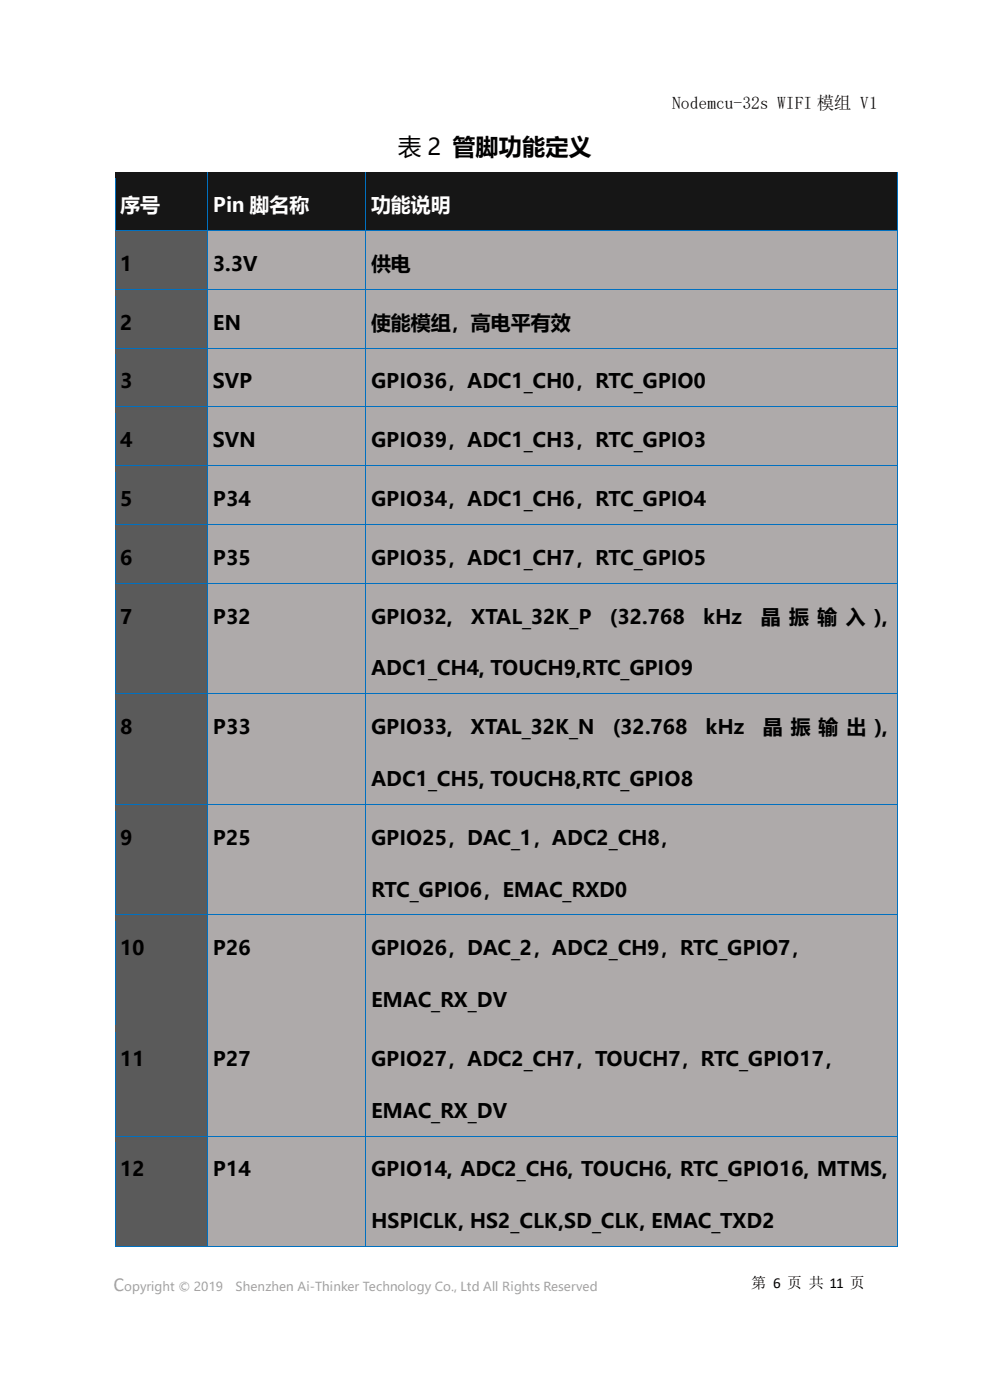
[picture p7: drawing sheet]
<svg xmlns="http://www.w3.org/2000/svg" width="210mm" height="297mm" viewBox="0 0 210 297" stroke-linecap="round" stroke-linejoin="round" font-family="sans-serif">
<defs><g id="words">
<text font-size="4.9" x="84.4" y="32.9">表 2 管脚功能定义</text>
<g font-size="4.2" fill="#fff">
<text x="25.5" y="45.1">序号</text>
<text x="45.1" y="45.1">Pin 脚名称</text>
<text x="78.7" y="45.1">功能说明</text>
</g>
<g font-size="4.2">
<text x="25.5" y="57.5">1</text>
<text x="45.1" y="57.5">3.3V</text>
<text x="78.7" y="57.5">供电</text>
<text x="25.5" y="70">2</text>
<text x="45.1" y="70">EN</text>
<text x="78.7" y="70">使能模组，高电平有效</text>
<text x="25.5" y="82.4">3</text>
<text x="45.1" y="82.4">SVP</text>
<text x="78.7" y="82.4">GPIO36，ADC1_CH0，RTC_GPIO0</text>
<text x="25.5" y="94.9">4</text>
<text x="45.1" y="94.9">SVN</text>
<text x="78.7" y="94.9">GPIO39，ADC1_CH3，RTC_GPIO3</text>
<text x="25.5" y="107.3">5</text>
<text x="45.1" y="107.3">P34</text>
<text x="78.7" y="107.3">GPIO34，ADC1_CH6，RTC_GPIO4</text>
<text x="25.5" y="119.8">6</text>
<text x="45.1" y="119.8">P35</text>
<text x="78.7" y="119.8">GPIO35，ADC1_CH7，RTC_GPIO5</text>
<text x="25.5" y="132.3">7</text>
<text x="45.1" y="132.3">P32</text>
<text x="78.7" y="132.3">GPIO32,</text>
<text x="99.9" y="132.3">XTAL_32K_P</text>
<text x="129.4" y="132.3">(32.768</text>
<text x="149.1" y="132.3">kHz</text>
<text x="161.4" y="132.3">晶 振 输 入 ),</text>
<text x="78.7" y="143.3">ADC1_CH4, TOUCH9,RTC_GPIO9</text>
<text x="25.5" y="155.7">8</text>
<text x="45.1" y="155.7">P33</text>
<text x="78.7" y="155.7">GPIO33,</text>
<text x="99.8" y="155.7">XTAL_32K_N</text>
<text x="130" y="155.7">(32.768</text>
<text x="149.7" y="155.7">kHz</text>
<text x="161.8" y="155.7">晶 振 输 出 ),</text>
<text x="78.7" y="166.8">ADC1_CH5, TOUCH8,RTC_GPIO8</text>
<text x="25.5" y="179.2">9</text>
<text x="45.1" y="179.2">P25</text>
<text x="78.7" y="179.2">GPIO25，DAC_1，ADC2_CH8，</text>
<text x="78.7" y="190.2">RTC_GPIO6，EMAC_RXD0</text>
<text x="25.5" y="202.7">10</text>
<text x="45.1" y="202.7">P26</text>
<text x="78.7" y="202.7">GPIO26，DAC_2，ADC2_CH9，RTC_GPIO7，</text>
<text x="78.7" y="213.7">EMAC_RX_DV</text>
<text x="25.5" y="226.1">11</text>
<text x="45.1" y="226.1">P27</text>
<text x="78.7" y="226.1">GPIO27，ADC2_CH7，TOUCH7，RTC_GPIO17，</text>
<text x="78.7" y="237.1">EMAC_RX_DV</text>
<text x="25.5" y="249.6">12</text>
<text x="45.1" y="249.6">P14</text>
<text x="78.7" y="249.6">GPIO14, ADC2_CH6, TOUCH6, RTC_GPIO16, MTMS,</text>
<text x="78.7" y="260.6">HSPICLK, HS2_CLK,SD_CLK, EMAC_TXD2</text>
</g>
<text font-size="4.2" fill="#a4a4a4" x="24.1" y="273.9">C</text>
<text font-size="3.7" x="142.6" y="23.2">Nodemcu-32s WIFI 模组 V1</text>
<text font-size="3.2" x="159.3" y="273.3">第 6 页 共 11 页</text>
<g font-size="2.6" fill="#a4a4a4">
<text x="26.3" y="273.9">opyright © 2019</text>
<text x="50" y="273.9">Shenzhen Ai-Thinker Technology Co., Ltd All Rights Reserved</text>
</g>
</g></defs>
<g fill="#161616">
<path d="M24.5 36.6h19.5v12.3h-19.5z" fill-rule="evenodd"/>
<path d="M25.5 37.9h16.5v11h-16.5z" fill-rule="evenodd"/>
<path d="M44.1 36.6h33.3v12.3h-33.3z" fill-rule="evenodd"/>
<path d="M45.1 37.9h30.4v11h-30.4z" fill-rule="evenodd"/>
<path d="M77.6 36.6h112.7v12.3h-112.7z" fill-rule="evenodd"/>
<path d="M78.7 37.9h109.7v11h-109.7z" fill-rule="evenodd"/>
</g>
<g fill="#0070c0">
<path d="M24.3 36.4h.2v1.5h-.2z" fill-rule="evenodd"/>
<path d="M24.3 36.4h.2v.2h-.2z" fill-rule="evenodd"/>
</g>
<path d="M24.5 36.5h19.5" fill="none" stroke="#0070c0" stroke-width=".21"/>
<path d="M24.5 36.6h19.5v1.3h-19.5z" fill-rule="evenodd" fill="#161616"/>
<g fill="#0070c0">
<path d="M44 36.6h.1v1.3h-.1z" fill-rule="evenodd"/>
<path d="M44 36.4h.1v.2h-.1z" fill-rule="evenodd"/>
</g>
<path d="M44.1 36.5h33.4" fill="none" stroke="#0070c0" stroke-width=".21"/>
<path d="M44.1 36.6h33.4v1.3h-33.4z" fill-rule="evenodd" fill="#161616"/>
<g fill="#0070c0">
<path d="M77.5 36.6h.2v1.3h-.2z" fill-rule="evenodd"/>
<path d="M77.5 36.4h.2v.2h-.2z" fill-rule="evenodd"/>
</g>
<path d="M77.7 36.5h112.6" fill="none" stroke="#0070c0" stroke-width=".21"/>
<path d="M77.7 36.6h112.6v1.3h-112.6z" fill-rule="evenodd" fill="#161616"/>
<g fill="#0070c0">
<path d="M190.3 36.4h.2v1.5h-.2z" fill-rule="evenodd"/>
<path d="M190.3 36.4h.2v.2h-.2z" fill-rule="evenodd"/>
</g>
<path d="M24.4 37.9v11M44 37.9v11M77.6 37.9v11M190.4 37.9v11" fill="none" stroke="#0070c0" stroke-width=".21"/>
<g fill="#5a5a5a">
<path d="M24.5 49h19.5v12.3h-19.5z" fill-rule="evenodd"/>
<path d="M25.5 50.3h16.5v11h-16.5z" fill-rule="evenodd"/>
</g>
<g fill="#aeaaaa">
<path d="M44.1 49h33.3v12.3h-33.3z" fill-rule="evenodd"/>
<path d="M45.1 50.3h30.4v11h-30.4z" fill-rule="evenodd"/>
<path d="M77.6 49h112.7v12.3h-112.7z" fill-rule="evenodd"/>
<path d="M78.7 50.3h109.7v11h-109.7z" fill-rule="evenodd"/>
</g>
<path d="M24.3 48.9h.2v1.4h-.2z" fill-rule="evenodd" fill="#0070c0"/>
<path d="M24.5 49h19.5" fill="none" stroke="#0070c0" stroke-width=".21"/>
<path d="M24.5 49h19.5v1.3h-19.5z" fill-rule="evenodd" fill="#5a5a5a"/>
<path d="M44 48.9h.1v1.4h-.1z" fill-rule="evenodd" fill="#0070c0"/>
<path d="M44.1 49h33.4" fill="none" stroke="#0070c0" stroke-width=".21"/>
<path d="M44.1 49h33.4v1.3h-33.4z" fill-rule="evenodd" fill="#aeaaaa"/>
<path d="M77.5 48.9h.2v1.4h-.2z" fill-rule="evenodd" fill="#0070c0"/>
<path d="M77.7 49h112.6" fill="none" stroke="#0070c0" stroke-width=".21"/>
<path d="M77.7 49h112.6v1.3h-112.6z" fill-rule="evenodd" fill="#aeaaaa"/>
<path d="M190.3 48.9h.2v1.4h-.2z" fill-rule="evenodd" fill="#0070c0"/>
<path d="M24.4 50.3v11M44 50.3v11M77.6 50.3v11M190.4 50.3v11" fill="none" stroke="#0070c0" stroke-width=".21"/>
<g fill="#5a5a5a">
<path d="M24.5 61.5h19.5v12.3h-19.5z" fill-rule="evenodd"/>
<path d="M25.5 62.8h16.5v11h-16.5z" fill-rule="evenodd"/>
</g>
<g fill="#aeaaaa">
<path d="M44.1 61.5h33.3v12.3h-33.3z" fill-rule="evenodd"/>
<path d="M45.1 62.8h30.4v11h-30.4z" fill-rule="evenodd"/>
<path d="M77.6 61.5h112.7v12.3h-112.7z" fill-rule="evenodd"/>
<path d="M78.7 62.8h109.7v11h-109.7z" fill-rule="evenodd"/>
</g>
<path d="M24.3 61.3h.2v1.5h-.2z" fill-rule="evenodd" fill="#0070c0"/>
<path d="M24.5 61.4h19.5" fill="none" stroke="#0070c0" stroke-width=".21"/>
<path d="M24.5 61.5h19.5v1.3h-19.5z" fill-rule="evenodd" fill="#5a5a5a"/>
<path d="M44 61.3h.1v1.5h-.1z" fill-rule="evenodd" fill="#0070c0"/>
<path d="M44.1 61.4h33.4" fill="none" stroke="#0070c0" stroke-width=".21"/>
<path d="M44.1 61.5h33.4v1.3h-33.4z" fill-rule="evenodd" fill="#aeaaaa"/>
<path d="M77.5 61.3h.2v1.5h-.2z" fill-rule="evenodd" fill="#0070c0"/>
<path d="M77.7 61.4h112.6" fill="none" stroke="#0070c0" stroke-width=".21"/>
<path d="M77.7 61.5h112.6v1.3h-112.6z" fill-rule="evenodd" fill="#aeaaaa"/>
<path d="M190.3 61.3h.2v1.5h-.2z" fill-rule="evenodd" fill="#0070c0"/>
<path d="M24.4 62.8v11M44 62.8v11M77.6 62.8v11M190.4 62.8v11" fill="none" stroke="#0070c0" stroke-width=".21"/>
<g fill="#5a5a5a">
<path d="M24.5 73.9h19.5v12.3h-19.5z" fill-rule="evenodd"/>
<path d="M25.5 75.2h16.5v11h-16.5z" fill-rule="evenodd"/>
</g>
<g fill="#aeaaaa">
<path d="M44.1 73.9h33.3v12.3h-33.3z" fill-rule="evenodd"/>
<path d="M45.1 75.2h30.4v11h-30.4z" fill-rule="evenodd"/>
<path d="M77.6 73.9h112.7v12.3h-112.7z" fill-rule="evenodd"/>
<path d="M78.7 75.2h109.7v11h-109.7z" fill-rule="evenodd"/>
</g>
<path d="M24.3 73.8h.2v1.4h-.2z" fill-rule="evenodd" fill="#0070c0"/>
<path d="M24.5 73.9h19.5" fill="none" stroke="#0070c0" stroke-width=".21"/>
<path d="M24.5 73.9h19.5v1.3h-19.5z" fill-rule="evenodd" fill="#5a5a5a"/>
<path d="M44 73.8h.1v1.4h-.1z" fill-rule="evenodd" fill="#0070c0"/>
<path d="M44.1 73.9h33.4" fill="none" stroke="#0070c0" stroke-width=".21"/>
<path d="M44.1 73.9h33.4v1.3h-33.4z" fill-rule="evenodd" fill="#aeaaaa"/>
<path d="M77.5 73.8h.2v1.4h-.2z" fill-rule="evenodd" fill="#0070c0"/>
<path d="M77.7 73.9h112.6" fill="none" stroke="#0070c0" stroke-width=".21"/>
<path d="M77.7 73.9h112.6v1.3h-112.6z" fill-rule="evenodd" fill="#aeaaaa"/>
<path d="M190.3 73.8h.2v1.4h-.2z" fill-rule="evenodd" fill="#0070c0"/>
<path d="M24.4 75.2v11M44 75.2v11M77.6 75.2v11M190.4 75.2v11" fill="none" stroke="#0070c0" stroke-width=".21"/>
<g fill="#5a5a5a">
<path d="M24.5 86.4h19.5v12.3h-19.5z" fill-rule="evenodd"/>
<path d="M25.5 87.7h16.5v11h-16.5z" fill-rule="evenodd"/>
</g>
<g fill="#aeaaaa">
<path d="M44.1 86.4h33.3v12.3h-33.3z" fill-rule="evenodd"/>
<path d="M45.1 87.7h30.4v11h-30.4z" fill-rule="evenodd"/>
<path d="M77.6 86.4h112.7v12.3h-112.7z" fill-rule="evenodd"/>
<path d="M78.7 87.7h109.7v11h-109.7z" fill-rule="evenodd"/>
</g>
<path d="M24.3 86.2h.2v1.5h-.2z" fill-rule="evenodd" fill="#0070c0"/>
<path d="M24.5 86.3h19.5" fill="none" stroke="#0070c0" stroke-width=".21"/>
<path d="M24.5 86.4h19.5v1.3h-19.5z" fill-rule="evenodd" fill="#5a5a5a"/>
<path d="M44 86.2h.1v1.5h-.1z" fill-rule="evenodd" fill="#0070c0"/>
<path d="M44.1 86.3h33.4" fill="none" stroke="#0070c0" stroke-width=".21"/>
<path d="M44.1 86.4h33.4v1.3h-33.4z" fill-rule="evenodd" fill="#aeaaaa"/>
<path d="M77.5 86.2h.2v1.5h-.2z" fill-rule="evenodd" fill="#0070c0"/>
<path d="M77.7 86.3h112.6" fill="none" stroke="#0070c0" stroke-width=".21"/>
<path d="M77.7 86.4h112.6v1.3h-112.6z" fill-rule="evenodd" fill="#aeaaaa"/>
<path d="M190.3 86.2h.2v1.5h-.2z" fill-rule="evenodd" fill="#0070c0"/>
<path d="M24.4 87.7v11M44 87.7v11M77.6 87.7v11M190.4 87.7v11" fill="none" stroke="#0070c0" stroke-width=".21"/>
<g fill="#5a5a5a">
<path d="M24.5 98.8h19.5v12.3h-19.5z" fill-rule="evenodd"/>
<path d="M25.5 100.1h16.5v11h-16.5z" fill-rule="evenodd"/>
</g>
<g fill="#aeaaaa">
<path d="M44.1 98.8h33.3v12.3h-33.3z" fill-rule="evenodd"/>
<path d="M45.1 100.1h30.4v11h-30.4z" fill-rule="evenodd"/>
<path d="M77.6 98.8h112.7v12.3h-112.7z" fill-rule="evenodd"/>
<path d="M78.7 100.1h109.7v11h-109.7z" fill-rule="evenodd"/>
</g>
<path d="M24.3 98.7h.2v1.4h-.2z" fill-rule="evenodd" fill="#0070c0"/>
<path d="M24.5 98.7h19.5" fill="none" stroke="#0070c0" stroke-width=".21"/>
<path d="M24.5 98.8h19.5v1.3h-19.5z" fill-rule="evenodd" fill="#5a5a5a"/>
<path d="M44 98.7h.1v1.4h-.1z" fill-rule="evenodd" fill="#0070c0"/>
<path d="M44.1 98.7h33.4" fill="none" stroke="#0070c0" stroke-width=".21"/>
<path d="M44.1 98.8h33.4v1.3h-33.4z" fill-rule="evenodd" fill="#aeaaaa"/>
<path d="M77.5 98.7h.2v1.4h-.2z" fill-rule="evenodd" fill="#0070c0"/>
<path d="M77.7 98.7h112.6" fill="none" stroke="#0070c0" stroke-width=".21"/>
<path d="M77.7 98.8h112.6v1.3h-112.6z" fill-rule="evenodd" fill="#aeaaaa"/>
<path d="M190.3 98.7h.2v1.4h-.2z" fill-rule="evenodd" fill="#0070c0"/>
<path d="M24.4 100.1v11M44 100.1v11M77.6 100.1v11M190.4 100.1v11" fill="none" stroke="#0070c0" stroke-width=".21"/>
<g fill="#5a5a5a">
<path d="M24.5 111.4h19.5v12.2h-19.5z" fill-rule="evenodd"/>
<path d="M25.5 112.6h16.5v11h-16.5z" fill-rule="evenodd"/>
</g>
<g fill="#aeaaaa">
<path d="M44.1 111.4h33.3v12.2h-33.3z" fill-rule="evenodd"/>
<path d="M45.1 112.6h30.4v11h-30.4z" fill-rule="evenodd"/>
<path d="M77.6 111.4h112.7v12.2h-112.7z" fill-rule="evenodd"/>
<path d="M78.7 112.6h109.7v11h-109.7z" fill-rule="evenodd"/>
</g>
<path d="M24.3 111.1h.2v1.5h-.2z" fill-rule="evenodd" fill="#0070c0"/>
<path d="M24.5 111.2h19.5" fill="none" stroke="#0070c0" stroke-width=".21"/>
<path d="M24.5 111.3h19.5v1.3h-19.5z" fill-rule="evenodd" fill="#5a5a5a"/>
<path d="M44 111.1h.1v1.5h-.1z" fill-rule="evenodd" fill="#0070c0"/>
<path d="M44.1 111.2h33.4" fill="none" stroke="#0070c0" stroke-width=".21"/>
<path d="M44.1 111.3h33.4v1.3h-33.4z" fill-rule="evenodd" fill="#aeaaaa"/>
<path d="M77.5 111.1h.2v1.5h-.2z" fill-rule="evenodd" fill="#0070c0"/>
<path d="M77.7 111.2h112.6" fill="none" stroke="#0070c0" stroke-width=".21"/>
<path d="M77.7 111.3h112.6v1.3h-112.6z" fill-rule="evenodd" fill="#aeaaaa"/>
<path d="M190.3 111.1h.2v1.5h-.2z" fill-rule="evenodd" fill="#0070c0"/>
<path d="M24.4 112.6v11M44 112.6v11M77.6 112.6v11M190.4 112.6v11" fill="none" stroke="#0070c0" stroke-width=".21"/>
<g fill="#5a5a5a">
<path d="M24.5 123.8h19.5v23.3h-19.5z" fill-rule="evenodd"/>
<path d="M25.5 125.1h16.5v11h-16.5z" fill-rule="evenodd"/>
</g>
<g fill="#aeaaaa">
<path d="M44.1 123.8h33.3v23.3h-33.3z" fill-rule="evenodd"/>
<path d="M45.1 125.1h30.4v11h-30.4z" fill-rule="evenodd"/>
<path d="M77.6 123.8h112.7v23.3h-112.7z" fill-rule="evenodd"/>
<path d="M78.7 125.1h109.7v11h-109.7z" fill-rule="evenodd"/>
<path d="M78.7 136.1h109.7v11h-109.7z" fill-rule="evenodd"/>
</g>
<path d="M24.3 123.6h.2v1.5h-.2z" fill-rule="evenodd" fill="#0070c0"/>
<path d="M24.5 123.7h19.5" fill="none" stroke="#0070c0" stroke-width=".21"/>
<path d="M24.5 123.8h19.5v1.3h-19.5z" fill-rule="evenodd" fill="#5a5a5a"/>
<path d="M44 123.6h.1v1.5h-.1z" fill-rule="evenodd" fill="#0070c0"/>
<path d="M44.1 123.7h33.4" fill="none" stroke="#0070c0" stroke-width=".21"/>
<path d="M44.1 123.8h33.4v1.3h-33.4z" fill-rule="evenodd" fill="#aeaaaa"/>
<path d="M77.5 123.6h.2v1.5h-.2z" fill-rule="evenodd" fill="#0070c0"/>
<path d="M77.7 123.7h112.6" fill="none" stroke="#0070c0" stroke-width=".21"/>
<path d="M77.7 123.8h112.6v1.3h-112.6z" fill-rule="evenodd" fill="#aeaaaa"/>
<path d="M190.3 123.6h.2v1.5h-.2z" fill-rule="evenodd" fill="#0070c0"/>
<path d="M24.4 125.1v22M44 125.1v22M77.6 125.1v22M190.4 125.1v22" fill="none" stroke="#0070c0" stroke-width=".21"/>
<g fill="#5a5a5a">
<path d="M24.5 147.3h19.5v23.3h-19.5z" fill-rule="evenodd"/>
<path d="M25.5 148.5h16.5v11.1h-16.5z" fill-rule="evenodd"/>
</g>
<g fill="#aeaaaa">
<path d="M44.1 147.3h33.3v23.3h-33.3z" fill-rule="evenodd"/>
<path d="M45.1 148.5h30.4v11.1h-30.4z" fill-rule="evenodd"/>
<path d="M77.6 147.3h112.7v23.3h-112.7z" fill-rule="evenodd"/>
<path d="M78.7 148.5h109.7v11.1h-109.7z" fill-rule="evenodd"/>
<path d="M78.7 159.6h109.7v11h-109.7z" fill-rule="evenodd"/>
</g>
<path d="M24.3 147.1h.2v1.4h-.2z" fill-rule="evenodd" fill="#0070c0"/>
<path d="M24.5 147.2h19.5" fill="none" stroke="#0070c0" stroke-width=".21"/>
<path d="M24.5 147.3h19.5v1.2h-19.5z" fill-rule="evenodd" fill="#5a5a5a"/>
<path d="M44 147.1h.1v1.4h-.1z" fill-rule="evenodd" fill="#0070c0"/>
<path d="M44.1 147.2h33.4" fill="none" stroke="#0070c0" stroke-width=".21"/>
<path d="M44.1 147.3h33.4v1.2h-33.4z" fill-rule="evenodd" fill="#aeaaaa"/>
<path d="M77.5 147.1h.2v1.4h-.2z" fill-rule="evenodd" fill="#0070c0"/>
<path d="M77.7 147.2h112.6" fill="none" stroke="#0070c0" stroke-width=".21"/>
<path d="M77.7 147.3h112.6v1.2h-112.6z" fill-rule="evenodd" fill="#aeaaaa"/>
<path d="M190.3 147.1h.2v1.4h-.2z" fill-rule="evenodd" fill="#0070c0"/>
<path d="M24.4 148.5v22.1M44 148.5v22.1M77.6 148.5v22.1M190.4 148.5v22.1" fill="none" stroke="#0070c0" stroke-width=".21"/>
<g fill="#5a5a5a">
<path d="M24.5 170.7h19.5v23.3h-19.5z" fill-rule="evenodd"/>
<path d="M25.5 172h16.5v11h-16.5z" fill-rule="evenodd"/>
</g>
<g fill="#aeaaaa">
<path d="M44.1 170.7h33.3v23.3h-33.3z" fill-rule="evenodd"/>
<path d="M45.1 172h30.4v11h-30.4z" fill-rule="evenodd"/>
<path d="M77.6 170.7h112.7v23.3h-112.7z" fill-rule="evenodd"/>
<path d="M78.7 172h109.7v11h-109.7z" fill-rule="evenodd"/>
<path d="M78.7 183h109.7v11h-109.7z" fill-rule="evenodd"/>
</g>
<path d="M24.3 170.6h.2v1.4h-.2z" fill-rule="evenodd" fill="#0070c0"/>
<path d="M24.5 170.7h19.5" fill="none" stroke="#0070c0" stroke-width=".21"/>
<path d="M24.5 170.7h19.5v1.3h-19.5z" fill-rule="evenodd" fill="#5a5a5a"/>
<path d="M44 170.6h.1v1.4h-.1z" fill-rule="evenodd" fill="#0070c0"/>
<path d="M44.1 170.7h33.4" fill="none" stroke="#0070c0" stroke-width=".21"/>
<path d="M44.1 170.7h33.4v1.3h-33.4z" fill-rule="evenodd" fill="#aeaaaa"/>
<path d="M77.5 170.6h.2v1.4h-.2z" fill-rule="evenodd" fill="#0070c0"/>
<path d="M77.7 170.7h112.6" fill="none" stroke="#0070c0" stroke-width=".21"/>
<path d="M77.7 170.7h112.6v1.3h-112.6z" fill-rule="evenodd" fill="#aeaaaa"/>
<path d="M190.3 170.6h.2v1.4h-.2z" fill-rule="evenodd" fill="#0070c0"/>
<path d="M24.4 172v22M44 172v22M77.6 172v22M190.4 172v22" fill="none" stroke="#0070c0" stroke-width=".21"/>
<g fill="#5a5a5a">
<path d="M24.5 194.2h19.5v23.3h-19.5z" fill-rule="evenodd"/>
<path d="M25.5 195.5h16.5v11h-16.5z" fill-rule="evenodd"/>
</g>
<g fill="#aeaaaa">
<path d="M44.1 194.2h33.3v23.3h-33.3z" fill-rule="evenodd"/>
<path d="M45.1 195.5h30.4v11h-30.4z" fill-rule="evenodd"/>
<path d="M77.6 194.2h112.7v23.3h-112.7z" fill-rule="evenodd"/>
<path d="M78.7 195.5h109.7v11h-109.7z" fill-rule="evenodd"/>
<path d="M78.7 206.5h109.7v11h-109.7z" fill-rule="evenodd"/>
</g>
<path d="M24.3 194h.2v1.5h-.2z" fill-rule="evenodd" fill="#0070c0"/>
<path d="M24.5 194.1h19.5" fill="none" stroke="#0070c0" stroke-width=".21"/>
<path d="M24.5 194.2h19.5v1.3h-19.5z" fill-rule="evenodd" fill="#5a5a5a"/>
<path d="M44 194h.1v1.5h-.1z" fill-rule="evenodd" fill="#0070c0"/>
<path d="M44.1 194.1h33.4" fill="none" stroke="#0070c0" stroke-width=".21"/>
<path d="M44.1 194.2h33.4v1.3h-33.4z" fill-rule="evenodd" fill="#aeaaaa"/>
<path d="M77.5 194h.2v1.5h-.2z" fill-rule="evenodd" fill="#0070c0"/>
<path d="M77.7 194.1h112.6" fill="none" stroke="#0070c0" stroke-width=".21"/>
<path d="M77.7 194.2h112.6v1.3h-112.6z" fill-rule="evenodd" fill="#aeaaaa"/>
<path d="M190.3 194h.2v1.5h-.2z" fill-rule="evenodd" fill="#0070c0"/>
<path d="M24.4 195.5v22M44 195.5v22M77.6 195.5v22M190.4 195.5v22" fill="none" stroke="#0070c0" stroke-width=".21"/>
<g fill="#5a5a5a">
<path d="M24.5 217.7h19.5v23.2h-19.5z" fill-rule="evenodd"/>
<path d="M25.5 218.9h16.5v11h-16.5z" fill-rule="evenodd"/>
</g>
<g fill="#aeaaaa">
<path d="M44.1 217.7h33.3v23.2h-33.3z" fill-rule="evenodd"/>
<path d="M45.1 218.9h30.4v11h-30.4z" fill-rule="evenodd"/>
<path d="M77.6 217.7h112.7v23.2h-112.7z" fill-rule="evenodd"/>
<path d="M78.7 218.9h109.7v11h-109.7z" fill-rule="evenodd"/>
<path d="M78.7 229.9h109.7v11h-109.7z" fill-rule="evenodd"/>
</g>
<path d="M24.3 217.5h.2v1.4h-.2z" fill-rule="evenodd" fill="#0070c0"/>
<path d="M24.5 217.6h19.5" fill="none" stroke="#0070c0" stroke-width=".21"/>
<path d="M24.5 217.7h19.5v1.2h-19.5z" fill-rule="evenodd" fill="#5a5a5a"/>
<path d="M44 217.5h.1v1.4h-.1z" fill-rule="evenodd" fill="#0070c0"/>
<path d="M44.1 217.6h33.4" fill="none" stroke="#0070c0" stroke-width=".21"/>
<path d="M44.1 217.7h33.4v1.2h-33.4z" fill-rule="evenodd" fill="#aeaaaa"/>
<path d="M77.5 217.5h.2v1.4h-.2z" fill-rule="evenodd" fill="#0070c0"/>
<path d="M77.7 217.6h112.6" fill="none" stroke="#0070c0" stroke-width=".21"/>
<path d="M77.7 217.7h112.6v1.2h-112.6z" fill-rule="evenodd" fill="#aeaaaa"/>
<path d="M190.3 217.5h.2v1.4h-.2z" fill-rule="evenodd" fill="#0070c0"/>
<path d="M24.4 218.9v22M44 218.9v22M77.6 218.9v22M190.4 218.9v22" fill="none" stroke="#0070c0" stroke-width=".21"/>
<g fill="#5a5a5a">
<path d="M24.5 241.1h19.5v23.3h-19.5z" fill-rule="evenodd"/>
<path d="M25.5 242.4h16.5v11h-16.5z" fill-rule="evenodd"/>
</g>
<g fill="#aeaaaa">
<path d="M44.1 241.1h33.3v23.3h-33.3z" fill-rule="evenodd"/>
<path d="M45.1 242.4h30.4v11h-30.4z" fill-rule="evenodd"/>
<path d="M77.6 241.1h112.7v23.3h-112.7z" fill-rule="evenodd"/>
<path d="M78.7 242.4h109.7v11h-109.7z" fill-rule="evenodd"/>
<path d="M78.7 253.4h109.7v11h-109.7z" fill-rule="evenodd"/>
</g>
<path d="M24.3 240.9h.2v1.5h-.2z" fill-rule="evenodd" fill="#0070c0"/>
<path d="M24.5 241h19.5" fill="none" stroke="#0070c0" stroke-width=".21"/>
<path d="M24.5 241.1h19.5v1.3h-19.5z" fill-rule="evenodd" fill="#5a5a5a"/>
<path d="M44 240.9h.1v1.5h-.1z" fill-rule="evenodd" fill="#0070c0"/>
<path d="M44.1 241h33.4" fill="none" stroke="#0070c0" stroke-width=".21"/>
<path d="M44.1 241.1h33.4v1.3h-33.4z" fill-rule="evenodd" fill="#aeaaaa"/>
<path d="M77.5 240.9h.2v1.5h-.2z" fill-rule="evenodd" fill="#0070c0"/>
<path d="M77.7 241h112.6" fill="none" stroke="#0070c0" stroke-width=".21"/>
<path d="M77.7 241.1h112.6v1.3h-112.6z" fill-rule="evenodd" fill="#aeaaaa"/>
<path d="M190.3 240.9h.2v1.5h-.2z" fill-rule="evenodd" fill="#0070c0"/>
<path d="M24.4 242.4v22" fill="none" stroke="#0070c0" stroke-width=".21"/>
<g fill="#0070c0">
<path d="M24.3 264.4h.2v.2h-.2z" fill-rule="evenodd"/>
<path d="M24.3 264.4h.2v.2h-.2z" fill-rule="evenodd"/>
</g>
<path d="M44 242.4v22M24.5 264.5h19.5" fill="none" stroke="#0070c0" stroke-width=".21"/>
<path d="M44 264.4h.1v.2h-.1z" fill-rule="evenodd" fill="#0070c0"/>
<path d="M77.6 242.4v22M44.1 264.5h33.4" fill="none" stroke="#0070c0" stroke-width=".21"/>
<path d="M77.5 264.4h.2v.2h-.2z" fill-rule="evenodd" fill="#0070c0"/>
<path d="M190.4 242.4v22M77.7 264.5h112.6" fill="none" stroke="#0070c0" stroke-width=".21"/>
<g fill="#0070c0">
<path d="M190.3 264.4h.2v.2h-.2z" fill-rule="evenodd"/>
<path d="M190.3 264.4h.2v.2h-.2z" fill-rule="evenodd"/>
</g>
<use href="#words"/>
</svg>
